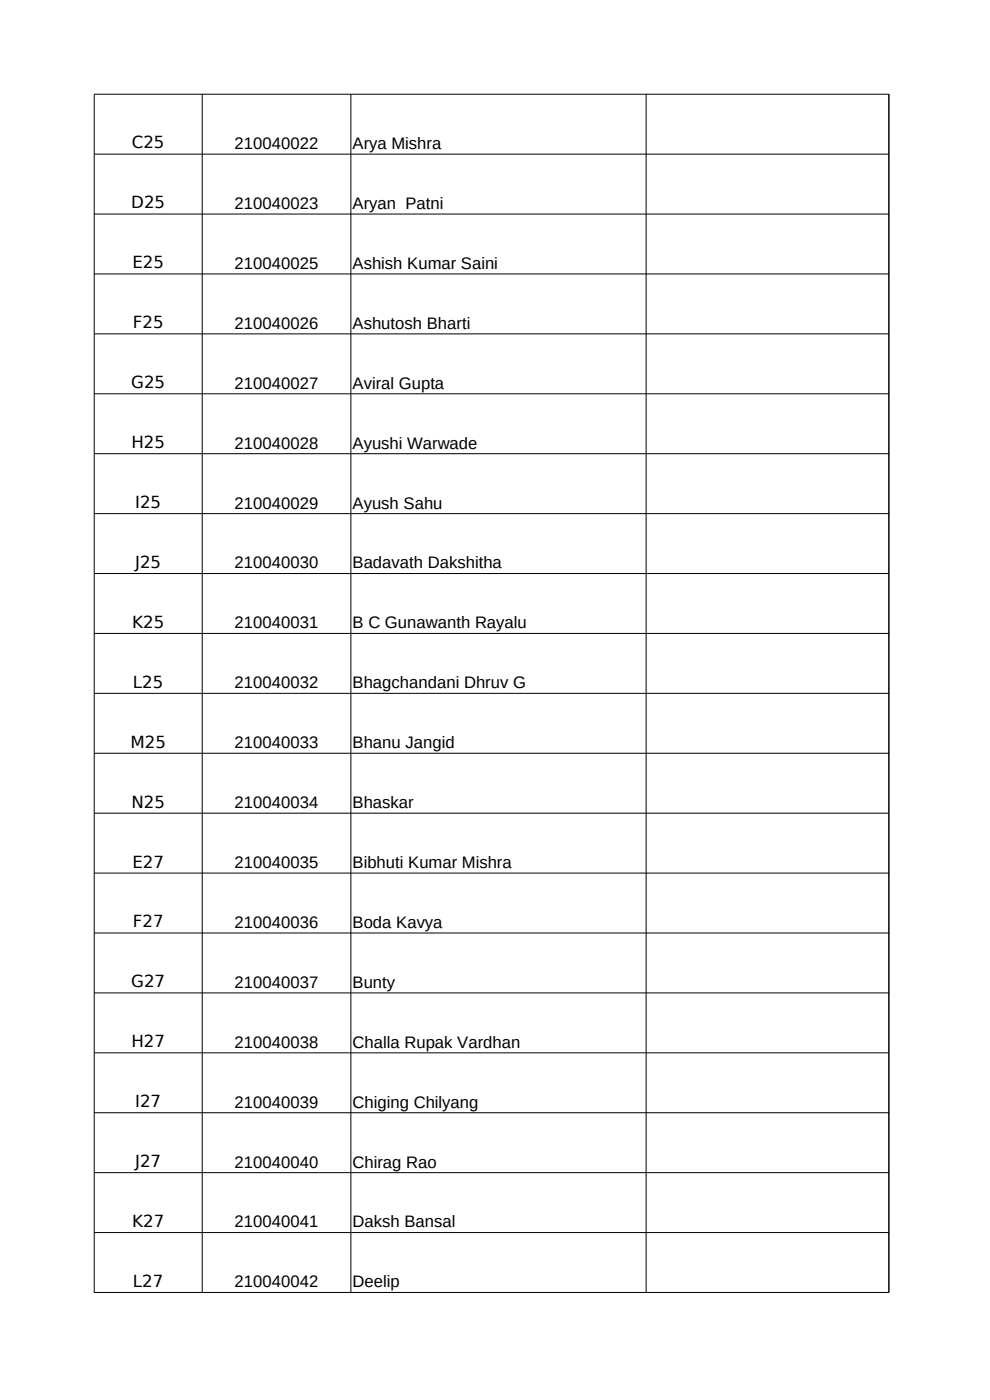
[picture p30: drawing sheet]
<svg xmlns="http://www.w3.org/2000/svg" width="210mm" height="297mm" viewBox="0 0 210 297" stroke-linecap="round" stroke-linejoin="round" font-family="sans-serif">
<defs><g id="words">
<g font-size="3.5">
<text x="27.9" y="31.5">C25</text>
<text x="49.8" y="31.6">210040022</text>
<text x="74.8" y="31.6">Arya Mishra</text>
<text x="27.8" y="44.2">D25</text>
<text x="49.8" y="44.3">210040023</text>
<text x="74.8" y="44.3">Aryan Patni</text>
<text x="28.1" y="56.9">E25</text>
<text x="49.8" y="57">210040025</text>
<text x="74.8" y="57">Ashish Kumar Saini</text>
<text x="28.2" y="69.6">F25</text>
<text x="49.8" y="69.7">210040026</text>
<text x="74.8" y="69.7">Ashutosh Bharti</text>
<text x="27.8" y="82.3">G25</text>
<text x="49.8" y="82.4">210040027</text>
<text x="74.8" y="82.4">Aviral Gupta</text>
<text x="27.9" y="95.1">H25</text>
<text x="49.8" y="95.2">210040028</text>
<text x="74.8" y="95.2">Ayushi Warwade</text>
<text x="28.7" y="107.8">I25</text>
<text x="49.8" y="107.9">210040029</text>
<text x="74.8" y="107.9">Ayush Sahu</text>
<text x="28.7" y="120.5">J25</text>
<text x="49.8" y="120.6">210040030</text>
<text x="74.8" y="120.6">Badavath Dakshitha</text>
<text x="28.1" y="133.2">K25</text>
<text x="49.8" y="133.3">210040031</text>
<text x="74.8" y="133.3">B C Gunawanth Rayalu</text>
<text x="28.2" y="145.9">L25</text>
<text x="49.8" y="146">210040032</text>
<text x="74.8" y="146">Bhagchandani Dhruv G</text>
<text x="27.7" y="158.6">M25</text>
<text x="49.8" y="158.7">210040033</text>
<text x="74.8" y="158.7">Bhanu Jangid</text>
<text x="27.9" y="171.3">N25</text>
<text x="49.8" y="171.4">210040034</text>
<text x="74.8" y="171.4">Bhaskar</text>
<text x="28.1" y="184">E27</text>
<text x="49.8" y="184.2">210040035</text>
<text x="74.8" y="184.2">Bibhuti Kumar Mishra</text>
<text x="28.2" y="196.7">F27</text>
<text x="49.8" y="196.9">210040036</text>
<text x="74.8" y="196.9">Boda Kavya</text>
<text x="27.8" y="209.4">G27</text>
<text x="49.8" y="209.6">210040037</text>
<text x="74.8" y="209.6">Bunty</text>
<text x="27.9" y="222.1">H27</text>
<text x="49.8" y="222.3">210040038</text>
<text x="74.8" y="222.3">Challa Rupak Vardhan</text>
<text x="28.7" y="234.9">I27</text>
<text x="49.8" y="235">210040039</text>
<text x="74.8" y="235">Chiging Chilyang</text>
<text x="28.7" y="247.6">J27</text>
<text x="49.8" y="247.7">210040040</text>
<text x="74.8" y="247.7">Chirag Rao</text>
<text x="28.1" y="260.3">K27</text>
<text x="49.8" y="260.4">210040041</text>
<text x="74.8" y="260.4">Daksh Bansal</text>
<text x="28.2" y="273">L27</text>
<text x="49.8" y="273.1">210040042</text>
<text x="74.8" y="273.1">Deelip</text>
</g>
</g></defs>
<g fill="none" stroke="#000" stroke-width=".21">
<path d="M42.9 20v254.2M74.4 20v254.2M137.1 20v254.2M20 32.7h168.6M20 45.4h168.6M20 58.1h168.6M20 70.8h168.6M20 83.5h168.6M20 96.3h168.6M20 109h168.6M20 121.7h168.6M20 134.4h168.6"/>
<path d="M20 147.1h168.6M20 159.8h168.6M20 172.5h168.6M20 185.2h168.6M20 197.9h168.6M20 210.6h168.6M20 223.4h168.6M20 236.1h168.6M20 248.8h168.6M20 261.5h168.6M20 274.2h168.6M20 274.2v-254.2h168.6v254.2"/>
</g>
<use href="#words"/>
</svg>
